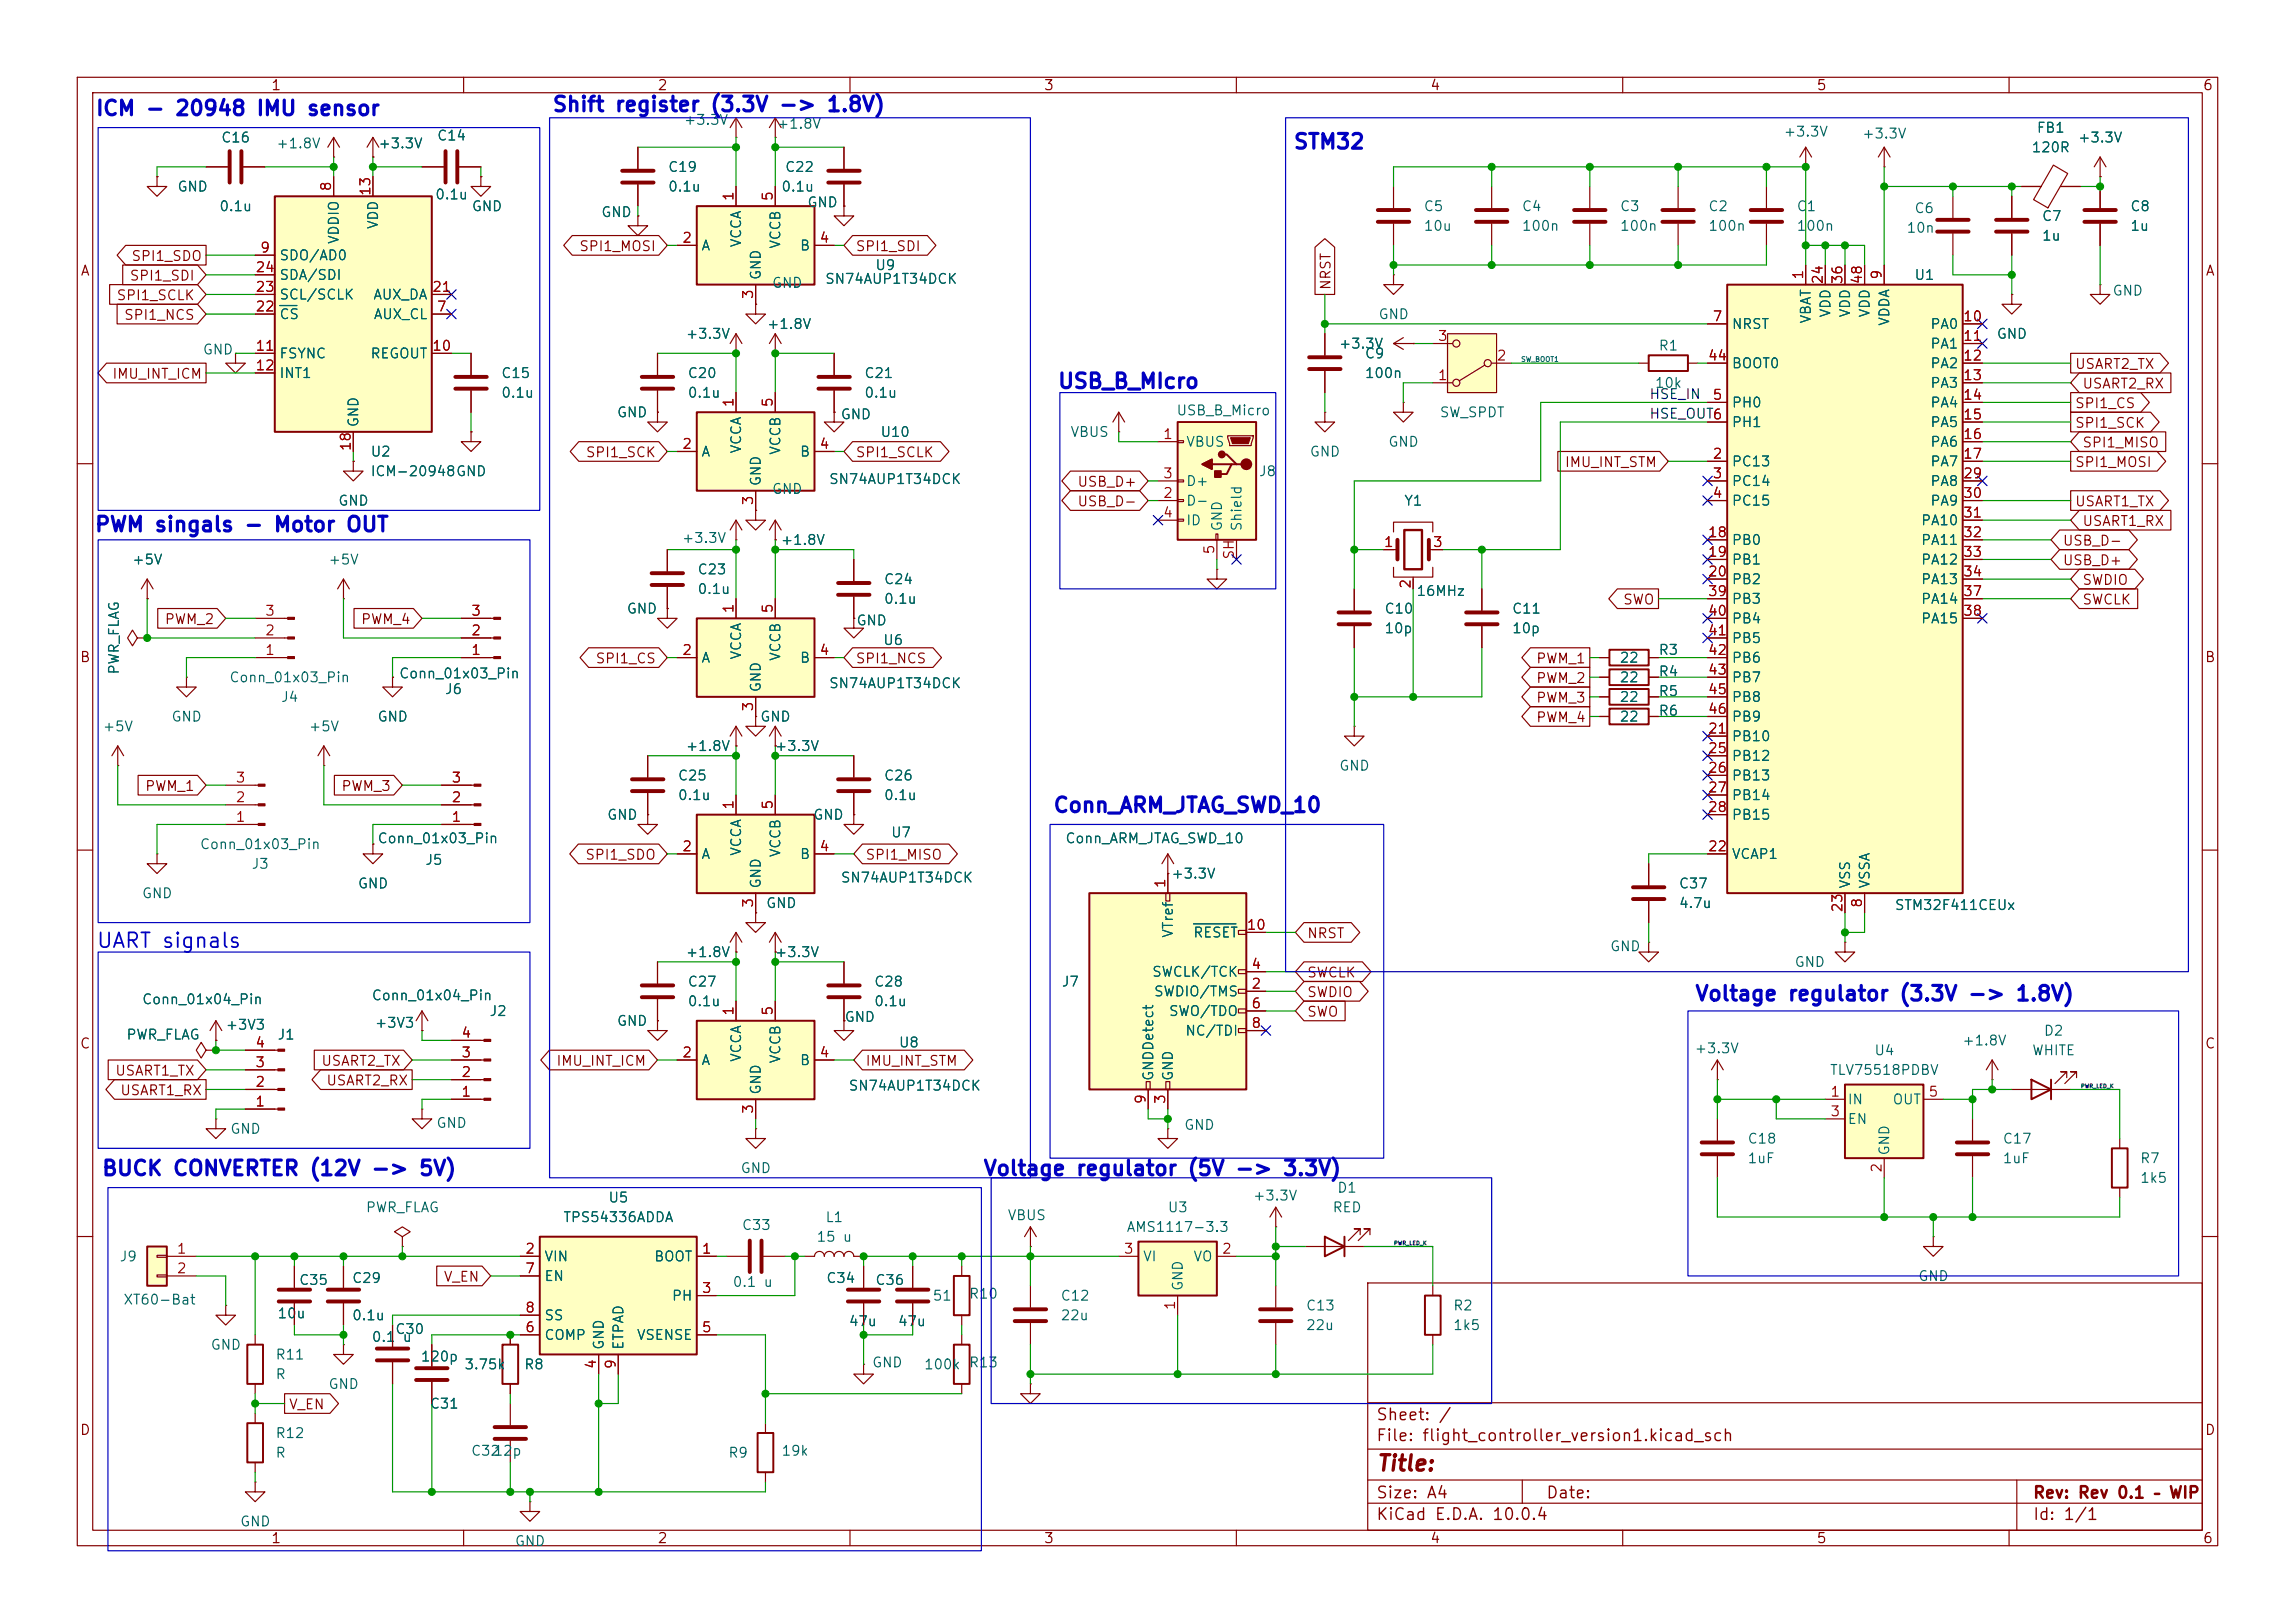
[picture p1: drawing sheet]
<svg xmlns="http://www.w3.org/2000/svg" width="297mm" height="210mm" viewBox="0 0 297 210" stroke-linecap="round" stroke-linejoin="round" font-family="sans-serif">
<defs><g id="words">
<text font-size="2" fill="#840000" x="178" y="190.8">Title:</text>
<g font-size="1.9" fill="#0000c2">
<text x="12.3" y="15.4">ICM - 20948 IMU sensor</text>
<text x="71.4" y="14.9">Shift register (3.3V -&gt; 1.8V)</text>
<text x="167.3" y="19.7">STM32</text>
<text x="136.8" y="50.7">USB_B_MIcro</text>
<text x="12.2" y="69.3">PWM singals - Motor OUT</text>
<text x="136.2" y="105.6">Conn_ARM_JTAG_SWD_10</text>
<text x="12.4" y="123.1">UART signals</text>
<text x="219.3" y="130">Voltage regulator (3.3V -&gt; 1.8V)</text>
<text x="13.1" y="152.6">BUCK CONVERTER (12V -&gt; 5V)</text>
<text x="127.2" y="152.6">Voltage regulator (5V -&gt; 3.3V)</text>
</g>
<g font-size="1.5" fill="#840000">
<text x="178" y="184.2">Sheet: /</text>
<text x="178" y="186.9">File: flight_controller_version1.kicad_sch</text>
<text x="178" y="197.1">KiCad E.D.A. 10.0.4</text>
<text x="178" y="194.3">Size: A4</text>
<text x="200" y="194.3">Date:</text>
<text x="263" y="194.3">Rev: Rev 0.1 – WIP</text>
<text x="263" y="197.1">Id: 1/1</text>
</g>
<g font-size="1.3" fill="#840000">
<text x="35" y="12">1</text>
<text x="85" y="12">2</text>
<text x="135" y="12">3</text>
<text x="185" y="12">4</text>
<text x="235" y="12">5</text>
<text x="285" y="12">6</text>
<text x="10.3" y="36">A</text>
<text x="16.9" y="34.1">SPI1_SDO</text>
<text x="74.9" y="32.8">SPI1_MOSI</text>
<text x="110.6" y="32.8">SPI1_SDI</text>
<text x="285.3" y="36">A</text>
<text x="15" y="39.2">SPI1_SCLK</text>
<text x="16" y="41.7">SPI1_NCS</text>
<text x="16.7" y="36.6">SPI1_SDI</text>
<text x="172.5" y="37.6" transform="rotate(-90 172.5 37.6)">NRST</text>
<text x="14.4" y="49.3">IMU_INT_ICM</text>
<text x="268.4" y="53.1">SPI1_CS</text>
<text x="268.4" y="48.1">USART2_TX</text>
<text x="269.4" y="50.6">USART2_RX</text>
<text x="75.7" y="59.5">SPI1_SCK</text>
<text x="110.6" y="59.5">SPI1_SCLK</text>
<text x="268.4" y="55.7">SPI1_SCK</text>
<text x="269.4" y="58.2">SPI1_MISO</text>
<text x="139.3" y="65.8">USB_D-</text>
<text x="139.3" y="63.3">USB_D+</text>
<text x="202.4" y="60.8">IMU_INT_STM</text>
<text x="268.4" y="60.8">SPI1_MOSI</text>
<text x="268.4" y="65.8">USART1_TX</text>
<text x="266.9" y="70.9">USB_D-</text>
<text x="269.4" y="68.4">USART1_RX</text>
<text x="266.9" y="73.5">USB_D+</text>
<text x="269.4" y="76">SWDIO</text>
<text x="21.2" y="81.1">PWM_2</text>
<text x="46.6" y="81.1">PWM_4</text>
<text x="210" y="78.5">SWO</text>
<text x="269.4" y="78.5">SWCLK</text>
<text x="10.3" y="86">B</text>
<text x="77" y="86.2">SPI1_CS</text>
<text x="110.6" y="86.2">SPI1_NCS</text>
<text x="198.7" y="88.7">PWM_2</text>
<text x="198.7" y="86.2">PWM_1</text>
<text x="285.3" y="86">B</text>
<text x="198.7" y="91.2">PWM_3</text>
<text x="198.7" y="93.8">PWM_4</text>
<text x="18.7" y="102.7">PWM_1</text>
<text x="44.1" y="102.7">PWM_3</text>
<text x="75.7" y="111.6">SPI1_SDO</text>
<text x="111.9" y="111.6">SPI1_MISO</text>
<text x="169.1" y="121.7">NRST</text>
<text x="169.1" y="129.3">SWDIO</text>
<text x="169.1" y="126.8">SWCLK</text>
<text x="169.1" y="131.9">SWO</text>
<text x="10.3" y="136">C</text>
<text x="285.3" y="136">C</text>
<text x="14.8" y="139.5">USART1_TX</text>
<text x="15.5" y="142">USART1_RX</text>
<text x="41.5" y="138.2">USART2_TX</text>
<text x="42.1" y="140.8">USART2_RX</text>
<text x="71.9" y="138.2">IMU_INT_ICM</text>
<text x="111.9" y="138.2">IMU_INT_STM</text>
<text x="57.3" y="166.2">V_EN</text>
<text x="10.3" y="186">D</text>
<text x="37.3" y="182.7">V_EN</text>
<text x="285.3" y="186">D</text>
<text x="35" y="200">1</text>
<text x="85" y="200">2</text>
<text x="135" y="200">3</text>
<text x="185" y="200">4</text>
<text x="235" y="200">5</text>
<text x="285" y="200">6</text>
</g>
<g font-size="1.3" fill="#006464">
<text x="88.4" y="16.5">+3.3V</text>
<text x="100.4" y="17">+1.8V</text>
<text x="230.7" y="18">+3.3V</text>
<text x="263.5" y="17.5">FB1</text>
<text x="28.5" y="18.8">C16</text>
<text x="35.7" y="19.5">+1.8V</text>
<text x="48.9" y="19.5">+3.3V</text>
<text x="56.5" y="18.5">C14</text>
<text x="86.4" y="22.6">C19</text>
<text x="101.5" y="22.6">C22</text>
<text x="240.9" y="18.2">+3.3V</text>
<text x="262.8" y="20">120R</text>
<text x="268.8" y="18.8">+3.3V</text>
<text x="22.9" y="25.1">GND</text>
<text x="28.3" y="27.6">0.1u</text>
<text x="49.2" y="29.7" transform="rotate(-90 49.2 29.7)">VDD</text>
<text x="56.2" y="26.1">0.1u</text>
<text x="61" y="27.6">GND</text>
<text x="77.7" y="28.4">GND</text>
<text x="86.4" y="25.1">0.1u</text>
<text x="101" y="25.1">0.1u</text>
<text x="104.4" y="27.1">GND</text>
<text x="184.2" y="27.6">C5</text>
<text x="196.9" y="27.6">C4</text>
<text x="209.6" y="27.6">C3</text>
<text x="221" y="27.6">C2</text>
<text x="232.4" y="27.6">C1</text>
<text x="247.7" y="27.9">C6</text>
<text x="264.2" y="28.9">C7</text>
<text x="275.6" y="27.6">C8</text>
<text x="36.1" y="34">SDO/AD0</text>
<text x="44.2" y="31.7" transform="rotate(-90 44.2 31.7)">VDDIO</text>
<text x="90.7" y="32.7">A</text>
<text x="96.2" y="32.1" transform="rotate(-90 96.2 32.1)">VCCA</text>
<text x="101.3" y="32.3" transform="rotate(-90 101.3 32.3)">VCCB</text>
<text x="103.4" y="32.7">B</text>
<text x="113.2" y="35.3">U9</text>
<text x="184.2" y="30.2">10u</text>
<text x="196.9" y="30.2">100n</text>
<text x="209.6" y="30.2">100n</text>
<text x="221" y="30.2">100n</text>
<text x="232.4" y="30.2">100n</text>
<text x="246.6" y="30.4">10n</text>
<text x="264.2" y="31.5">1u</text>
<text x="275.6" y="30.2">1u</text>
<text x="36.1" y="41.6">CS</text>
<text x="36.1" y="39.1">SCL/SCLK</text>
<text x="36.1" y="36.5">SDA/SDI</text>
<text x="48.2" y="39.1">AUX_DA</text>
<text x="48.3" y="41.6">AUX_CL</text>
<text x="98.8" y="36.3" transform="rotate(-90 98.8 36.3)">GND</text>
<text x="99.8" y="37.5">GND</text>
<text x="106.7" y="37">SN74AUP1T34DCK</text>
<text x="178.3" y="41.6">GND</text>
<text x="234.7" y="42" transform="rotate(-90 234.7 42)">VBAT</text>
<text x="237.2" y="41.2" transform="rotate(-90 237.2 41.2)">VDD</text>
<text x="239.7" y="41.2" transform="rotate(-90 239.7 41.2)">VDD</text>
<text x="242.3" y="41.2" transform="rotate(-90 242.3 41.2)">VDD</text>
<text x="247.7" y="36.5">U1</text>
<text x="273.3" y="38.6">GND</text>
<text x="26.2" y="46.2">GND</text>
<text x="36.1" y="46.7">FSYNC</text>
<text x="47.9" y="46.7">REGOUT</text>
<text x="88.7" y="44.2">+3.3V</text>
<text x="99.2" y="42.9">+1.8V</text>
<text x="173.2" y="45.4">+3.3V</text>
<text x="176.5" y="46.7">C9</text>
<text x="214.6" y="45.7">R1</text>
<text x="224" y="42.9">NRST</text>
<text x="224" y="48">BOOT0</text>
<text x="244.8" y="42.3" transform="rotate(-90 244.8 42.3)">VDDA</text>
<text x="249.7" y="42.9">PA0</text>
<text x="249.7" y="45.4">PA1</text>
<text x="249.7" y="48">PA2</text>
<text x="258.3" y="44.2">GND</text>
<text x="36.1" y="49.2">INT1</text>
<text x="64.8" y="49.2">C15</text>
<text x="64.8" y="51.8">0.1u</text>
<text x="88.9" y="49.2">C20</text>
<text x="88.9" y="51.8">0.1u</text>
<text x="111.8" y="49.2">C21</text>
<text x="111.8" y="51.8">0.1u</text>
<text x="176.5" y="49.2">100n</text>
<text x="214.1" y="50.5">10k</text>
<text x="224" y="53">PH0</text>
<text x="249.7" y="50.5">PA3</text>
<text x="249.7" y="53">PA4</text>
<text x="46.7" y="55.4" transform="rotate(-90 46.7 55.4)">GND</text>
<text x="47.9" y="59.4">U2</text>
<text x="79.8" y="54.3">GND</text>
<text x="90.7" y="59.4">A</text>
<text x="96.2" y="58.8" transform="rotate(-90 96.2 58.8)">VCCA</text>
<text x="101.3" y="58.9" transform="rotate(-90 101.3 58.9)">VCCB</text>
<text x="103.4" y="59.4">B</text>
<text x="108.7" y="54.6">GND</text>
<text x="113.8" y="56.9">U10</text>
<text x="138.4" y="56.9">VBUS</text>
<text x="152.2" y="54.1">USB_B_Micro</text>
<text x="153.4" y="58.1">VBUS</text>
<text x="169.4" y="59.4">GND</text>
<text x="179.6" y="58.1">GND</text>
<text x="186.2" y="54.3">SW_SPDT</text>
<text x="224" y="55.6">PH1</text>
<text x="249.7" y="55.6">PA5</text>
<text x="249.7" y="58.1">PA6</text>
<text x="43.7" y="65.7">GND</text>
<text x="47.9" y="61.9">ICM-20948GND</text>
<text x="98.8" y="63" transform="rotate(-90 98.8 63)">GND</text>
<text x="99.8" y="64.2">GND</text>
<text x="107.2" y="62.9">SN74AUP1T34DCK</text>
<text x="153.4" y="65.7">D-</text>
<text x="153.4" y="63.2">D+</text>
<text x="162.8" y="61.9">J8</text>
<text x="181.6" y="65.7">Y1</text>
<text x="224" y="60.7">PC13</text>
<text x="224" y="63.2">PC14</text>
<text x="224" y="65.7">PC15</text>
<text x="249.7" y="60.7">PA7</text>
<text x="249.7" y="63.2">PA8</text>
<text x="249.7" y="65.7">PA9</text>
<text x="88.1" y="70.6">+3.3V</text>
<text x="100.9" y="70.8">+1.8V</text>
<text x="153.4" y="68.3">ID</text>
<text x="158.5" y="68.8" transform="rotate(-90 158.5 68.8)">GND</text>
<text x="161" y="68.8" transform="rotate(-90 161 68.8)">Shield</text>
<text x="224" y="70.8">PB0</text>
<text x="248.5" y="68.3">PA10</text>
<text x="248.5" y="70.8">PA11</text>
<text x="17" y="73.4">+5V</text>
<text x="42.4" y="73.4">+5V</text>
<text x="90.2" y="74.6">C23</text>
<text x="90.2" y="77.2">0.1u</text>
<text x="114.3" y="75.9">C24</text>
<text x="183.2" y="77.4">16MHz</text>
<text x="224" y="73.4">PB1</text>
<text x="224" y="75.9">PB2</text>
<text x="248.5" y="73.4">PA12</text>
<text x="248.5" y="75.9">PA13</text>
<text x="81" y="79.7">GND</text>
<text x="110.7" y="81.2">GND</text>
<text x="114.2" y="83.8">U6</text>
<text x="114.3" y="78.4">0.1u</text>
<text x="179.1" y="79.7">C10</text>
<text x="179.1" y="82.3">10p</text>
<text x="195.6" y="79.7">C11</text>
<text x="195.6" y="82.3">10p</text>
<text x="224" y="78.4">PB3</text>
<text x="224" y="81">PB4</text>
<text x="224" y="83.5">PB5</text>
<text x="248.5" y="78.4">PA14</text>
<text x="248.5" y="81">PA15</text>
<text x="15.7" y="87.4" transform="rotate(-90 15.7 87.4)">PWR_FLAG</text>
<text x="29.6" y="88.6">Conn_01x03_Pin</text>
<text x="51.6" y="88.1">Conn_01x03_Pin</text>
<text x="90.7" y="86.1">A</text>
<text x="96.2" y="85.4" transform="rotate(-90 96.2 85.4)">VCCA</text>
<text x="98.8" y="89.7" transform="rotate(-90 98.8 89.7)">GND</text>
<text x="101.3" y="85.6" transform="rotate(-90 101.3 85.6)">VCCB</text>
<text x="103.4" y="86.1">B</text>
<text x="107.2" y="89.4">SN74AUP1T34DCK</text>
<text x="209.5" y="88.6">22</text>
<text x="209.5" y="86.1">22</text>
<text x="214.6" y="87.8">R4</text>
<text x="214.6" y="85">R3</text>
<text x="224" y="86.1">PB6</text>
<text x="224" y="88.6">PB7</text>
<text x="13.2" y="95">+5V</text>
<text x="22.1" y="93.7">GND</text>
<text x="36.3" y="91.1">J4</text>
<text x="39.9" y="95">+5V</text>
<text x="48.8" y="93.7">GND</text>
<text x="57.5" y="90.1">J6</text>
<text x="98.3" y="93.7">GND</text>
<text x="209.5" y="93.7">22</text>
<text x="209.5" y="91.1">22</text>
<text x="214.6" y="92.9">R6</text>
<text x="214.6" y="90.4">R5</text>
<text x="224" y="91.1">PB8</text>
<text x="224" y="93.7">PB9</text>
<text x="87.6" y="101.3">C25</text>
<text x="88.7" y="97.5">+1.8V</text>
<text x="100.2" y="97.5">+3.3V</text>
<text x="114.3" y="101.3">C26</text>
<text x="173.2" y="100">GND</text>
<text x="224" y="96.2">PB10</text>
<text x="224" y="98.8">PB12</text>
<text x="224" y="101.3">PB13</text>
<text x="78.5" y="106.4">GND</text>
<text x="87.6" y="103.8">0.1u</text>
<text x="105.2" y="106.4">GND</text>
<text x="114.3" y="103.8">0.1u</text>
<text x="224" y="103.8">PB14</text>
<text x="224" y="106.4">PB15</text>
<text x="25.8" y="110.2">Conn_01x03_Pin</text>
<text x="32.5" y="112.7">J3</text>
<text x="48.8" y="109.4">Conn_01x03_Pin</text>
<text x="54.9" y="112.2">J5</text>
<text x="90.7" y="111.5">A</text>
<text x="96.2" y="110.8" transform="rotate(-90 96.2 110.8)">VCCA</text>
<text x="101.3" y="111" transform="rotate(-90 101.3 111)">VCCB</text>
<text x="103.4" y="111.5">B</text>
<text x="115.2" y="108.7">U7</text>
<text x="137.8" y="109.4">Conn_ARM_JTAG_SWD_10</text>
<text x="224" y="111.5">VCAP1</text>
<text x="18.3" y="116.5">GND</text>
<text x="46.2" y="115.3">GND</text>
<text x="98.8" y="115.1" transform="rotate(-90 98.8 115.1)">GND</text>
<text x="99.1" y="117.8">GND</text>
<text x="108.7" y="114.5">SN74AUP1T34DCK</text>
<text x="151.5" y="114">+3.3V</text>
<text x="217.2" y="115.3">C37</text>
<text x="217.2" y="117.8">4.7u</text>
<text x="239.7" y="115.1" transform="rotate(-90 239.7 115.1)">VSS</text>
<text x="242.3" y="115.1" transform="rotate(-90 242.3 115.1)">VSSA</text>
<text x="245.1" y="118.1">STM32F411CEUx</text>
<text x="88.7" y="124.2">+1.8V</text>
<text x="100.2" y="124.2">+3.3V</text>
<text x="152.1" y="121.4" transform="rotate(-90 152.1 121.4)">VTref</text>
<text x="154.3" y="121.6">RESET</text>
<text x="208.3" y="123.4">GND</text>
<text x="232.2" y="125.4">GND</text>
<text x="18.3" y="130.3">Conn_01x04_Pin</text>
<text x="48" y="129.7">Conn_01x04_Pin</text>
<text x="63.3" y="131.8">J2</text>
<text x="88.9" y="128">C27</text>
<text x="88.9" y="130.5">0.1u</text>
<text x="113" y="128">C28</text>
<text x="113" y="130.5">0.1u</text>
<text x="137.3" y="128">J7</text>
<text x="149" y="126.7">SWCLK/TCK</text>
<text x="149.2" y="129.2">SWDIO/TMS</text>
<text x="151.2" y="131.8">SWO/TDO</text>
<text x="16.3" y="134.8">PWR_FLAG</text>
<text x="29.1" y="133.6">+3V3</text>
<text x="35.8" y="134.8">J1</text>
<text x="48.4" y="133.3">+3V3</text>
<text x="79.8" y="133.1">GND</text>
<text x="96.2" y="137.5" transform="rotate(-90 96.2 137.5)">VCCA</text>
<text x="101.3" y="137.7" transform="rotate(-90 101.3 137.7)">VCCB</text>
<text x="109.2" y="132.5">GND</text>
<text x="116.2" y="135.8">U8</text>
<text x="153.3" y="134.3">NC/TDI</text>
<text x="219.2" y="136.6">+3.3V</text>
<text x="242.5" y="136.9">U4</text>
<text x="253.8" y="135.6">+1.8V</text>
<text x="262.9" y="136.9">WHITE</text>
<text x="264.4" y="134.3">D2</text>
<text x="90.7" y="138.1">A</text>
<text x="98.8" y="141.7" transform="rotate(-90 98.8 141.7)">GND</text>
<text x="103.4" y="138.1">B</text>
<text x="109.7" y="141.4">SN74AUP1T34DCK</text>
<text x="149.6" y="140" transform="rotate(-90 149.6 140)">GNDDetect</text>
<text x="152.1" y="140" transform="rotate(-90 152.1 140)">GND</text>
<text x="236.7" y="139.4">TLV75518PDBV</text>
<text x="239" y="143.2">IN</text>
<text x="244.8" y="143.2">OUT</text>
<text x="29.7" y="147">GND</text>
<text x="56.4" y="146.3">GND</text>
<text x="153.2" y="146.5">GND</text>
<text x="226.1" y="148.3">C18</text>
<text x="239" y="145.8">EN</text>
<text x="244.8" y="149.6" transform="rotate(-90 244.8 149.6)">GND</text>
<text x="259.1" y="148.3">C17</text>
<text x="78.6" y="155.9">U5</text>
<text x="95.8" y="152.1">GND</text>
<text x="162.1" y="155.7">+3.3V</text>
<text x="173" y="154.6">D1</text>
<text x="226.1" y="150.8">1uF</text>
<text x="259.1" y="150.8">1uF</text>
<text x="276.9" y="150.8">R7</text>
<text x="276.9" y="153.4">1k5</text>
<text x="47.3" y="157.2">PWR_FLAG</text>
<text x="72.8" y="158.5">TPS54336ADDA</text>
<text x="95.9" y="159.5">C33</text>
<text x="105.6" y="161">15 u</text>
<text x="106.7" y="158.5">L1</text>
<text x="130.3" y="158.2">VBUS</text>
<text x="145.7" y="159.7">AMS1117-3.3</text>
<text x="151" y="157.2">U3</text>
<text x="172.4" y="157.2">RED</text>
<text x="15.4" y="163.5">J9</text>
<text x="38.6" y="166.6">C35</text>
<text x="45.5" y="166.3">C29</text>
<text x="70.4" y="163.5">VIN</text>
<text x="70.4" y="166.1">EN</text>
<text x="84.6" y="163.5">BOOT</text>
<text x="94.7" y="166.8">0.1 u</text>
<text x="106.8" y="166.3">C34</text>
<text x="113.2" y="166.6">C36</text>
<text x="147.8" y="163.5">VI</text>
<text x="153.4" y="167.1" transform="rotate(-90 153.4 167.1)">GND</text>
<text x="154.3" y="163.5">VO</text>
<text x="248.2" y="166.1">GND</text>
<text x="15.9" y="169.1">XT60-Bat</text>
<text x="35.8" y="170.9">10u</text>
<text x="45.5" y="171.2">0.1u</text>
<text x="48" y="173.9">0.1 u</text>
<text x="51.1" y="172.9">C30</text>
<text x="70.4" y="173.7">COMP</text>
<text x="70.4" y="171.2">SS</text>
<text x="82.3" y="173.7">VSENSE</text>
<text x="86.9" y="168.6">PH</text>
<text x="109.8" y="171.9">47u</text>
<text x="116.1" y="171.9">47u</text>
<text x="120.6" y="168.6">51</text>
<text x="125.3" y="168.4">R10</text>
<text x="137.2" y="168.6">C12</text>
<text x="137.2" y="171.2">22u</text>
<text x="168.9" y="169.9">C13</text>
<text x="168.9" y="172.4">22u</text>
<text x="188" y="169.9">R2</text>
<text x="188" y="172.4">1k5</text>
<text x="27.2" y="175">GND</text>
<text x="35.6" y="176.2">R11</text>
<text x="35.6" y="178.8">R</text>
<text x="54.4" y="176.5">120p</text>
<text x="60" y="177.5">3.75k</text>
<text x="67.7" y="177.5">R8</text>
<text x="78.4" y="174.8" transform="rotate(-90 78.4 174.8)">GND</text>
<text x="81" y="174.8" transform="rotate(-90 81 174.8)">ETPAD</text>
<text x="112.8" y="177.2">GND</text>
<text x="119.5" y="177.5">100k</text>
<text x="125.3" y="177.2">R13</text>
<text x="42.4" y="180">GND</text>
<text x="55.5" y="182.6">C31</text>
<text x="35.6" y="186.4">R12</text>
<text x="35.6" y="188.9">R</text>
<text x="60.9" y="188.7">C32</text>
<text x="63.8" y="188.7">12p</text>
<text x="94.2" y="188.9">R9</text>
<text x="101" y="188.7">19k</text>
<text x="31" y="197.8">GND</text>
<text x="66.5" y="200.4">GND</text>
</g>
<g font-size="1.3" fill="#a90000">
<text x="43.2" y="24.8" transform="rotate(-90 43.2 24.8)">8</text>
<text x="48.2" y="25.4" transform="rotate(-90 48.2 25.4)">13</text>
<text x="95.2" y="26.1" transform="rotate(-90 95.2 26.1)">1</text>
<text x="100.3" y="26.1" transform="rotate(-90 100.3 26.1)">5</text>
<text x="33" y="35.5">24</text>
<text x="33.6" y="33">9</text>
<text x="88.2" y="31.7">2</text>
<text x="106" y="31.7">4</text>
<text x="33" y="40.6">22</text>
<text x="33" y="38.1">23</text>
<text x="55.8" y="38.1">21</text>
<text x="56.4" y="40.6">7</text>
<text x="97.8" y="38.8" transform="rotate(-90 97.8 38.8)">3</text>
<text x="221.5" y="41.9">7</text>
<text x="233.7" y="36.3" transform="rotate(-90 233.7 36.3)">1</text>
<text x="236.2" y="36.9" transform="rotate(-90 236.2 36.9)">24</text>
<text x="238.7" y="36.9" transform="rotate(-90 238.7 36.9)">36</text>
<text x="241.3" y="36.9" transform="rotate(-90 241.3 36.9)">48</text>
<text x="243.8" y="36.3" transform="rotate(-90 243.8 36.3)">9</text>
<text x="254" y="41.9">10</text>
<text x="33" y="45.7">11</text>
<text x="55.8" y="45.7">10</text>
<text x="186" y="44.4">3</text>
<text x="193.6" y="47">2</text>
<text x="220.9" y="47">44</text>
<text x="254" y="44.4">11</text>
<text x="254" y="47">12</text>
<text x="33" y="48.2">12</text>
<text x="95.2" y="52.8" transform="rotate(-90 95.2 52.8)">1</text>
<text x="100.3" y="52.8" transform="rotate(-90 100.3 52.8)">5</text>
<text x="186" y="49.5">1</text>
<text x="221.5" y="52">5</text>
<text x="254" y="49.5">13</text>
<text x="254" y="52">14</text>
<text x="45.7" y="58.5" transform="rotate(-90 45.7 58.5)">18</text>
<text x="88.2" y="58.4">2</text>
<text x="106" y="58.4">4</text>
<text x="150.4" y="57.1">1</text>
<text x="221.5" y="59.7">2</text>
<text x="221.5" y="54.6">6</text>
<text x="254" y="54.6">15</text>
<text x="254" y="57.1">16</text>
<text x="254" y="59.7">17</text>
<text x="97.8" y="65.5" transform="rotate(-90 97.8 65.5)">3</text>
<text x="150.4" y="64.7">2</text>
<text x="150.4" y="62.2">3</text>
<text x="221.5" y="62.2">3</text>
<text x="221.5" y="64.7">4</text>
<text x="254" y="62.2">29</text>
<text x="254" y="64.7">30</text>
<text x="150.4" y="67.3">4</text>
<text x="157.5" y="71.8" transform="rotate(-90 157.5 71.8)">5</text>
<text x="179" y="71.1">1</text>
<text x="185.3" y="71.1">3</text>
<text x="220.9" y="69.8">18</text>
<text x="254" y="67.3">31</text>
<text x="254" y="69.8">32</text>
<text x="160" y="72.5" transform="rotate(-90 160 72.5)">SH</text>
<text x="182.9" y="76.3" transform="rotate(-90 182.9 76.3)">2</text>
<text x="220.9" y="72.4">19</text>
<text x="220.9" y="74.9">20</text>
<text x="220.9" y="77.4">39</text>
<text x="254" y="72.4">33</text>
<text x="254" y="74.9">34</text>
<text x="254" y="77.4">37</text>
<text x="34.2" y="82.5">2</text>
<text x="34.2" y="80">3</text>
<text x="60.9" y="82.5">2</text>
<text x="60.9" y="80">3</text>
<text x="95.2" y="79.4" transform="rotate(-90 95.2 79.4)">1</text>
<text x="100.3" y="79.4" transform="rotate(-90 100.3 79.4)">5</text>
<text x="220.9" y="80">40</text>
<text x="220.9" y="82.5">41</text>
<text x="254" y="80">38</text>
<text x="34.2" y="85.1">1</text>
<text x="60.9" y="85.1">1</text>
<text x="88.2" y="85.1">2</text>
<text x="106" y="85.1">4</text>
<text x="220.9" y="85.1">42</text>
<text x="220.9" y="87.6">43</text>
<text x="97.8" y="92.1" transform="rotate(-90 97.8 92.1)">3</text>
<text x="220.9" y="95.2">21</text>
<text x="220.9" y="90.1">45</text>
<text x="220.9" y="92.7">46</text>
<text x="30.4" y="101.6">3</text>
<text x="58.3" y="101.6">3</text>
<text x="220.9" y="97.8">25</text>
<text x="220.9" y="100.3">26</text>
<text x="30.4" y="106.7">1</text>
<text x="30.4" y="104.1">2</text>
<text x="58.3" y="106.7">1</text>
<text x="58.3" y="104.1">2</text>
<text x="95.2" y="104.8" transform="rotate(-90 95.2 104.8)">1</text>
<text x="100.3" y="104.8" transform="rotate(-90 100.3 104.8)">5</text>
<text x="220.9" y="102.8">27</text>
<text x="220.9" y="105.4">28</text>
<text x="88.2" y="110.5">2</text>
<text x="106" y="110.5">4</text>
<text x="220.9" y="110.5">22</text>
<text x="97.8" y="117.5" transform="rotate(-90 97.8 117.5)">3</text>
<text x="151.1" y="115" transform="rotate(-90 151.1 115)">1</text>
<text x="238.7" y="118.2" transform="rotate(-90 238.7 118.2)">23</text>
<text x="241.3" y="117.5" transform="rotate(-90 241.3 117.5)">8</text>
<text x="161.2" y="120.6">10</text>
<text x="161.9" y="125.7">4</text>
<text x="95.2" y="131.5" transform="rotate(-90 95.2 131.5)">1</text>
<text x="100.3" y="131.5" transform="rotate(-90 100.3 131.5)">5</text>
<text x="161.9" y="128.2">2</text>
<text x="161.9" y="130.8">6</text>
<text x="32.9" y="135.9">4</text>
<text x="59.6" y="137.1">3</text>
<text x="59.6" y="134.6">4</text>
<text x="88.2" y="137.1">2</text>
<text x="106" y="137.1">4</text>
<text x="161.9" y="133.3">8</text>
<text x="32.9" y="143.5">1</text>
<text x="32.9" y="140.9">2</text>
<text x="32.9" y="138.4">3</text>
<text x="59.6" y="142.2">1</text>
<text x="59.6" y="139.7">2</text>
<text x="148.6" y="142.9" transform="rotate(-90 148.6 142.9)">9</text>
<text x="151.1" y="142.9" transform="rotate(-90 151.1 142.9)">3</text>
<text x="236.8" y="142.2">1</text>
<text x="249.5" y="142.2">5</text>
<text x="97.8" y="144.2" transform="rotate(-90 97.8 144.2)">3</text>
<text x="236.8" y="144.8">3</text>
<text x="243.8" y="151.8" transform="rotate(-90 243.8 151.8)">2</text>
<text x="22.8" y="162.5">1</text>
<text x="22.8" y="165.1">2</text>
<text x="67.9" y="162.5">2</text>
<text x="67.9" y="165.1">7</text>
<text x="90.7" y="162.5">1</text>
<text x="90.7" y="167.6">3</text>
<text x="145.3" y="162.5">3</text>
<text x="158" y="162.5">2</text>
<text x="67.9" y="172.7">6</text>
<text x="67.9" y="170.2">8</text>
<text x="90.7" y="172.7">5</text>
<text x="152.4" y="169.6" transform="rotate(-90 152.4 169.6)">1</text>
<text x="77.4" y="177.2" transform="rotate(-90 77.4 177.2)">4</text>
<text x="80" y="177.2" transform="rotate(-90 80 177.2)">9</text>
</g>
<g font-size="1.3" fill="#0f0f0f">
<text x="213.4" y="51.9">HSE_IN</text>
<text x="213.4" y="54.5">HSE_OUT6</text>
</g>
<text font-size=".6" fill="#006464" x="196.8" y="47">SW_BOOT1</text>
<g font-size=".5" fill="#0f0f0f">
<text x="269.2" y="140.9">PWR_LED_K</text>
<text x="180.3" y="161.2">PWR_LED_K</text>
</g>
</g></defs>
<g fill="none" stroke="#840000" stroke-width=".15">
<path d="M10 10h277v190h-277zM12 12h273v186h-273zM60 10v2M110 10v2M160 10v2M210 10v2M260 10v2M45.7 59.7v1.3h1.3l-1.3 1.2-1.3-1.2h1.3M45.7 59.7h.1M85.1 45.7v2.8M85.1 50.5v2.8M10 60h2"/>
<path d="M97.8 66v1.3h1.3l-1.3 1.3-1.3-1.3h1.3M97.8 66h.1M110.5 72.4v2.8M110.5 77.2v2.8M285 60h2M50.8 87.6v1.3h1.3l-1.3 1.3-1.3-1.3h1.3M50.8 87.6h.1M10 110h2M285 110h2M10 160h2M177 166h108v32h-108zM285 160h2"/>
<path d="M60 198v2M110 198v2M160 198v2M177 194.5h108M177 191.5h108M177 187.5h108M177 181.5h108M197 191.5v3M210 198v2M260 198v2M261 191.5v6.5"/>
</g>
<path d="M83.1 48.8h4M83.1 50.3h4M108.5 75.4h4M108.5 77h4" fill="none" stroke="#840000" stroke-width=".51"/>
<path d="M35.6 25.4h20.3v30.5h-20.3z" fill="#ffffc2"/>
<path d="M35.6 25.4h20.3v30.5h-20.3zM208.3 91.7h5.1v2h-5.1zM262.9 139.7l2.5 1.3-2.5 1.2zM265.4 139.7v2.5M184.4 167.6h2v5.1h-2z" fill="none" stroke="#840000" stroke-width=".25"/>
<g fill="none" stroke="#840000" stroke-width=".15">
<path d="M33 33h2.6M33 38.1h2.6M33 35.6h2.6M43.2 22.9v2.5M48.3 22.9v2.5M55.9 38.1h2.5M33 40.6h2.6M33 45.7h2.6M33 48.3h2.6M45.7 55.9v2.5M55.9 40.6h2.5M55.9 45.7h2.5"/>
<path d="M61 55.9v1.3h1.2l-1.2 1.2-1.3-1.2h1.3M61 55.9h.1M61 45.7v2.8M61 50.5v2.8M179.1 71.1h1.7M180.3 68.8v-1.2h5.1v1.2M180.3 73.4v1.3h5.1v-1.3M182.9 74.7v1.5M184.9 71.1h1.8M110.5 80v1.3h1.3l-1.3 1.3-1.3-1.3h1.3M110.5 80h.1M207 92.7h1.3"/>
<path d="M213.4 92.7h1.2M238.8 121.9v1.3h1.2l-1.2 1.3-1.3-1.3h1.3M238.8 121.9h.1M267.5 139.4v-.7h-.8h.8l-1.6 1.5M268.7 139.4v-.7h-.7h.7l-1.5 1.5M133.3 158.8l-.7 1.2M133.3 158.8l.8 1.2M133.3 158.8v2.5M260.3 141h7.7M133.3 179.1v1.2h1.3l-1.3 1.3-1.2-1.3h1.2M133.3 179.1h.1M133.3 161.3h.1"/>
<path d="M165.1 166.4v2.8M165.1 171.2v2.8M185.4 166.4v1.2M185.4 172.7v1.3"/>
</g>
<path d="M36.2 39.5h2.2" fill="none" stroke="#006464" stroke-width=".15"/>
<path d="M58.9 48.8h4.1M58.9 50.3h4.1M180.8 69.9v2.5M184.9 69.9v2.5M163.1 169.4h4M163.1 170.9h4" fill="none" stroke="#840000" stroke-width=".51"/>
<path d="M181.7 68.6h2.3v5.1h-2.3z" fill="none" stroke="#840000" stroke-width=".3"/>
<path d="M147.3 160.7h10.2v6.9h-10.2z" fill="#ffffc2"/>
<path d="M208.3 86.6h5.1v2h-5.1zM147.3 160.7h10.2v6.9h-10.2z" fill="none" stroke="#840000" stroke-width=".25"/>
<g fill="none" stroke="#840000" stroke-width=".15">
<path d="M54.6 21.6h2.8M59.4 21.6h2.8M62.2 22.9v1.2h1.3l-1.3 1.3-1.2-1.3h1.2M62.2 22.9h.1M180.3 35.6v1.2h1.3l-1.3 1.3-1.2-1.3h1.2M180.3 35.6h.1M228.6 24.1v2.8M228.6 29v2.8M30.5 45.7v1.3h1.2l-1.2 1.3-1.3-1.3h1.3M30.5 45.7h.1M171.4 43.2v2.8M171.4 48v2.8"/>
<path d="M207 87.6h1.3M213.4 87.6h1.2M20.3 110.5v1.3h1.3l-1.3 1.2-1.3-1.2h1.3M20.3 110.5h.1M151.1 146.1v1.2h1.3l-1.3 1.3-1.2-1.3h1.2M151.1 146.1h.1M222.2 144.8v2.8M222.2 149.6v2.8M38.1 163.8v2.8M38.1 168.7v2.8M44.4 174v1.3h1.3l-1.3 1.2-1.2-1.2h1.2M44.4 174h.1"/>
<path d="M44.4 163.8v2.8M44.4 168.7v2.8M144.8 162.6h2.5M152.4 167.6v2.6M157.5 162.6h2.5"/>
</g>
<path d="M57.7 19.6v4M59.2 19.6v4M226.6 27.2h4M226.6 28.7h4M169.4 46.2h4.1M169.4 47.8h4.1M220.2 147.8h4.1M220.2 149.4h4.1M36.1 166.9h4M36.1 168.4h4M42.4 166.9h4.1M42.4 168.4h4.1" fill="none" stroke="#840000" stroke-width=".51"/>
<path d="M238.8 140.3h10.1v9.6h-10.1z" fill="#ffffc2"/>
<path d="M213.4 46h5v2h-5zM238.8 140.3h10.1v9.6h-10.1zM273.3 148.6h2v5.1h-2zM32 174h2v5.1h-2zM123.4 165.1h2.1v5.1h-2.1zM123.4 174h2.1v5.1h-2.1z" fill="none" stroke="#840000" stroke-width=".25"/>
<g fill="none" stroke="#840000" stroke-width=".15">
<path d="M43.2 17.8l-.8 1.3M43.2 17.8l.7 1.3M43.2 17.8v2.5M48.3 17.8l-.8 1.3M48.3 17.8l.7 1.3M48.3 17.8v2.5M20.3 22.9v1.2h1.3l-1.3 1.3-1.3-1.3h1.3M20.3 22.9h.1M26.7 21.6h2.8M31.5 21.6h2.8M43.2 20.3h.1M48.3 20.3h.1"/>
<path d="M180.3 44.5l1.3 .7M180.3 44.5h2.6M181.6 43.7l-1.3 .8M182.9 44.5h.1M212.1 47h1.3M218.4 47h1.3M48.3 109.2v1.3h1.2l-1.2 1.3-1.3-1.3h1.3M48.3 109.2h.1M54.6 133.4h.1M54.6 130.8l-.8 1.3M54.6 130.8l.8 1.3M54.6 130.8v2.6"/>
<path d="M58.4 139.7h4.2M58.4 137.2h4.2M58.4 134.6h4.2M54.6 143.5v1.3h1.3l-1.3 1.3-1.3-1.3h1.3M54.6 143.5h.1M58.4 142.2h4.2M236.2 142.2h2.6M236.2 144.8h2.6M243.8 149.9v2.5M248.9 142.2h2.6M274.3 147.3v1.3M274.3 153.7v1.2"/>
<path d="M29.2 168.9v1.3h1.3l-1.3 1.3-1.3-1.3h1.3M29.2 168.9h.1M33 172.7v1.3M33 179.1v1.2M111.8 163.8v2.8M111.8 168.7v2.8M118.1 163.8v2.8M118.1 168.7v2.8M124.5 163.8v1.3M124.5 170.2v1.3M124.5 172.7v1.3M124.5 179.1v1.2"/>
</g>
<path d="M29.7 19.6v4M31.2 19.6v4M109.7 168.4h4.1M109.7 166.9h4.1M116.1 168.4h4M116.1 166.9h4" fill="none" stroke="#840000" stroke-width=".51"/>
<g fill="#840000" stroke="#840000" stroke-width=".15">
<path d="M62.6 142.1h.9v.3h-.9z"/>
<path d="M62.6 139.6h.9v.2h-.9z"/>
<path d="M62.6 137h.9v.3h-.9z"/>
<path d="M62.6 134.5h.9v.2h-.9z"/>
</g>
<path d="M19 161.3h2.6v5.1h-2.6z" fill="#ffffc2"/>
<path d="M19 161.3h2.6v5.1h-2.6z" fill="none" stroke="#840000" stroke-width=".25"/>
<g fill="none" stroke="#840000" stroke-width=".15">
<path d="M19 77.5h.1M19 74.9l-.7 1.3M19 74.9l.8 1.3M19 74.9v2.6M44.4 77.5h.1M44.4 74.9l-.7 1.3M44.4 74.9l.8 1.3M44.4 74.9v2.6M15.2 99.1h.1M15.2 96.5l-.7 1.3M15.2 96.5l.8 1.3M15.2 96.5v2.6"/>
<path d="M17.8 82.6l-.7-1.1-.6 1.1 .6 1 .7-1h1.2M19 82.6h.1M24.1 87.6v1.3h1.3l-1.3 1.3-1.2-1.3h1.2M24.1 87.6h.1M33 85.1h4.2M33 82.6h4.2M33 80h4.2M41.9 99.1h.1M41.9 96.5l-.8 1.3M41.9 96.5l.8 1.3M41.9 96.5v2.6M29.2 106.7h4.2"/>
<path d="M29.2 104.1h4.2M29.2 101.6h4.2M20.3 162.4h1.3v.3h-1.3zM20.3 165h1.3v.2h-1.3zM21.6 162.6h3.8M21.6 165.1h3.8M52.1 160l1-.6-1-.6-1 .6 1 .6v1.3M52.1 161.3h.1M55.9 174v2.8M55.9 178.8v2.8M33 191.8v1.2h1.3l-1.3 1.3-1.3-1.3h1.3M33 191.8h.1"/>
</g>
<g fill="#840000" stroke="#840000" stroke-width=".15">
<path d="M33.4 106.6h.9v.2h-.9z"/>
<path d="M33.4 104h.9v.3h-.9z"/>
<path d="M33.4 101.5h.9v.2h-.9z"/>
<path d="M37.2 85h.9v.2h-.9z"/>
<path d="M37.2 82.4h.9v.3h-.9z"/>
<path d="M37.2 79.9h.9v.2h-.9z"/>
</g>
<path d="M53.8 177h4.1M53.8 178.6h4.1" fill="none" stroke="#840000" stroke-width=".51"/>
<path d="M69.8 160h20.4v15.3h-20.4z" fill="#ffffc2"/>
<path d="M69.8 160h20.4v15.3h-20.4zM98 185.4h2.1v5.1h-2.1z" fill="none" stroke="#840000" stroke-width=".25"/>
<g fill="none" stroke="#840000" stroke-width=".15">
<path d="M59.7 85.1h4.2M59.7 82.6h4.2M59.7 80h4.2M57.1 106.7h4.3M57.1 104.1h4.3M57.1 101.6h4.3M27.9 134.6h.1M27.9 132.1l-.7 1.3M27.9 132.1l.8 1.3M27.9 132.1v2.5M31.7 138.4h4.3M31.7 135.9h4.3"/>
<path d="M27.9 144.8v1.3h1.3l-1.3 1.2-1.2-1.2h1.2M27.9 144.8h.1M31.7 143.5h4.3M31.7 141h4.3M255.3 144.8v2.8M255.3 149.6v2.8M67.3 162.6h2.5M67.3 172.7h2.5M67.3 165.1h2.5M67.3 170.2h2.5M77.5 175.3v2.5M80 175.3v2.5"/>
<path d="M90.2 162.6h2.5M90.2 167.6h2.5M90.2 172.7h2.5M94 162.6h2.8M98.8 162.6h2.8M104.1 162.6h1.3a.64 .64 0 0 1 .6-.7 .64 .64 0 0 1 .7 .7 .64 .64 0 0 1 .6-.7 .64 .64 0 0 1 .6 .7 .64 .64 0 0 1 .7-.7 .64 .64 0 0 1 .6 .7 .64 .64 0 0 1 .7-.7 .64 .64 0 0 1 .6 .7h1.3M68.6 194.3v1.3h1.2l-1.2 1.3-1.3-1.3h1.3M68.6 194.3h.1M99.1 184.2v1.2M99.1 190.5v1.3"/>
</g>
<g fill="#840000" stroke="#840000" stroke-width=".15">
<path d="M36 143.4h.8v.2h-.8z"/>
<path d="M36 140.8h.8v.3h-.8z"/>
<path d="M36 138.3h.8v.3h-.8z"/>
<path d="M36 135.8h.8v.2h-.8z"/>
<path d="M63.9 85h.9v.2h-.9z"/>
<path d="M63.9 82.4h.9v.3h-.9z"/>
<path d="M63.9 79.9h.9v.2h-.9z"/>
<path d="M61.4 106.6h.8v.2h-.8z"/>
<path d="M61.4 104h.8v.3h-.8z"/>
<path d="M61.4 101.5h.8v.2h-.8z"/>
</g>
<path d="M253.2 147.8h4.1M253.2 149.4h4.1M97 160.5v4.1M98.6 160.5v4.1" fill="none" stroke="#840000" stroke-width=".51"/>
<path d="M187.3 43.2h6.4v7.6h-6.4z" fill="#ffffc2"/>
<g fill="none" stroke="#840000" stroke-width=".15">
<path d="M82.5 19.1v2.7M95.2 17.8h.1M95.2 15.2l-.7 1.3M95.2 15.2l.8 1.3M95.2 15.2v2.6M100.3 17.8h.1M100.3 15.2l-.7 1.3M100.3 15.2l.8 1.3M100.3 15.2v2.6M109.2 19.1v2.7M233.7 19.1l-.8 1.2M233.7 19.1l.7 1.2"/>
<path d="M233.7 19.1v2.5M243.8 19.1l-.7 1.2M243.8 19.1l.8 1.2M243.8 19.1v2.5M82.5 27.9v1.3h1.3l-1.3 1.3-1.2-1.3h1.2M82.5 27.9h.1M82.5 23.9v2.8M97.8 39.4v1.2h1.3l-1.3 1.3-1.3-1.3h1.3M97.8 39.4h.1M109.2 26.7v1.2h1.3l-1.3 1.3-1.3-1.3h1.3M109.2 26.7h.1M109.2 23.9v2.8"/>
<path d="M180.3 24.1v2.8M180.3 29v2.8M193 24.1v2.8M193 29v2.8M205.7 24.1v2.8M205.7 29v2.8M233.7 21.6h.1M243.8 21.6h.1M252.7 25.4v2.8M252.7 30.2v2.8M260.3 38.1v1.3h1.3l-1.3 1.2-1.2-1.2h1.2M260.3 38.1h.1"/>
<path d="M260.3 25.4v2.8M260.3 30.2v2.8M261.6 24.1h2.6M265.7 21.4l1.9 1.1-2.6 4.4-1.8-1.1zM266.6 24.1h2.6M271.8 36.8v1.3h1.2l-1.2 1.3-1.3-1.3h1.3M271.8 36.8h.1M271.8 22.9h.1M271.8 20.3v2.6M271.8 24.1v2.8M271.8 29v2.8M271.8 20.3l-.8 1.3"/>
<path d="M271.8 20.3l.7 1.3M95.2 45.7h.1M95.2 43.2v2.5M95.2 43.2l-.7 1.3M95.2 43.2l.8 1.3M100.3 45.7h.1M100.3 43.2v2.5M100.3 43.2l-.7 1.3M100.3 43.2l.8 1.3M185.4 49.5h2.6M185.4 44.5h2.6M187.3 43.2h6.4v7.6h-6.4z"/>
<path d="M192.2 47.2l-3.4 2.1M193 47h2.6M191.8 76.2v2.8M191.8 81v2.8M207 90.2h1.3M213.4 90.2h1.2M151.1 113h.1M151.1 110.5l-.7 1.3M151.1 110.5l.8 1.3M151.1 110.5v2.5M26.7 135.9l-.7-1-.6 1 .6 1 .7-1h1.2M27.9 135.9h.1"/>
<path d="M165.1 158.8h.1M165.1 156.2l-.8 1.3M165.1 156.2l.8 1.3M165.1 156.2v2.6M176 159.8v-.8h-.7h.7l-1.5 1.5M177.3 159.8v-.8h-.8h.8l-1.5 1.5M111.8 176.5v1.3h1.2l-1.2 1.3-1.3-1.3h1.3M111.8 176.5h.1M168.9 161.3h7.6"/>
<circle cx="188.5" cy="49.5" r=".46"/>
<circle cx="188.5" cy="44.5" r=".46"/>
<circle cx="192.5" cy="47" r=".46"/>
</g>
<g fill="none" stroke="#840000" stroke-width=".51">
<path d="M80.5 22.1h4.1M80.5 23.6h4.1M107.2 22.1h4.1M107.2 23.6h4.1M178.3 27.2h4.1M178.3 28.7h4.1M191 27.2h4.1M191 28.7h4.1M203.7 27.2h4.1M203.7 28.7h4.1M250.7 28.4h4.1M250.7 30h4.1"/>
<path d="M258.3 28.4h4.1M258.3 30h4.1M269.7 27.2h4.1M269.7 28.7h4.1M189.7 79.2h4.1M189.7 80.8h4.1"/>
</g>
<path d="M208.3 89.2h5.1v2h-5.1zM171.4 160l2.6 1.3-2.6 1.3zM174 160v2.6" fill="none" stroke="#840000" stroke-width=".25"/>
<path d="M223.5 36.8h30.5v78.8h-30.5z" fill="#ffffc2"/>
<path d="M223.5 36.8h30.5v78.8h-30.5zM208.3 84.1h5.1v2h-5.1z" fill="none" stroke="#840000" stroke-width=".25"/>
<g fill="none" stroke="#840000" stroke-width=".15">
<path d="M233.7 34.3v2.5M236.2 34.3v2.5M238.8 34.3v2.5M241.3 34.3v2.5M243.8 34.3v2.5M221 59.7h2.5M221 52.1h2.5M221 54.6h2.5M221 41.9h2.5M221 47h2.5M254 59.7h2.5M254 52.1h2.5"/>
<path d="M254 54.6h2.5M254 41.9h2.5M254 44.5h2.5M254 47h2.5M254 49.5h2.5M254 57.2h2.5M86.4 71.1v2.8M86.4 75.9v2.8M95.2 69.9h.1M95.2 67.3l-.7 1.3M95.2 67.3l.8 1.3M95.2 67.3v2.6"/>
<path d="M100.3 69.9h.1M100.3 67.3l-.7 1.3M100.3 67.3l.8 1.3M100.3 67.3v2.6M221 62.2h2.5M221 64.8h2.5M221 69.9h2.5M221 72.4h2.5M221 74.9h2.5M221 77.5h2.5M254 62.2h2.5M254 64.8h2.5"/>
<path d="M254 69.9h2.5M254 72.4h2.5M254 74.9h2.5M254 67.3h2.5M254 77.5h2.5M95.2 96.5h.1M95.2 94v2.5M95.2 94l-.7 1.3M95.2 94l.8 1.3M97.8 92.7v1.3h1.3l-1.3 1.3-1.3-1.3h1.3M97.8 92.7h.1M100.3 96.5h.1"/>
<path d="M100.3 94v2.5M100.3 94l-.7 1.3M100.3 94l.8 1.3M207 85.1h1.3M213.4 85.1h1.2M221 95.3h2.5M221 97.8h2.5M221 80h2.5M221 82.6h2.5M221 85.1h2.5M221 87.6h2.5M221 90.2h2.5"/>
<path d="M221 92.7h2.5M254 80h2.5M97.8 118.1v1.3h1.3l-1.3 1.3-1.3-1.3h1.3M97.8 118.1h.1M221 110.5h2.5M221 100.3h2.5M221 102.9h2.5M221 105.4h2.5M238.8 115.6v2.5M241.3 115.6v2.5M95.2 123.2h.1M95.2 120.7v2.5"/>
<path d="M95.2 120.7l-.7 1.2M95.2 120.7l.8 1.2M100.3 123.2h.1M100.3 120.7v2.5M100.3 120.7l-.7 1.2M100.3 120.7l.8 1.2M97.8 146.1v1.2h1.3l-1.3 1.3-1.3-1.3h1.3M97.8 146.1h.1"/>
</g>
<path d="M84.3 74.2h4.1M84.3 75.7h4.1" fill="none" stroke="#840000" stroke-width=".51"/>
<path d="M90.2 105.4h15.2v10.2h-15.2z" fill="#ffffc2"/>
<path d="M90.2 105.4h15.2v10.2h-15.2z" fill="none" stroke="#840000" stroke-width=".25"/>
<path d="M87.6 110.5h2.6M95.2 102.9v2.5M97.8 115.6v2.5M100.3 102.9v2.5M105.4 110.5h2.5" fill="none" stroke="#840000" stroke-width=".15"/>
<path d="M90.2 132.1h15.2v10.1h-15.2z" fill="#ffffc2"/>
<path d="M90.2 132.1h15.2v10.1h-15.2z" fill="none" stroke="#840000" stroke-width=".25"/>
<g fill="none" stroke="#840000" stroke-width=".15">
<path d="M217.2 24.1v2.8M217.2 29v2.8M110.5 97.8v2.8M110.5 105.4v1.3h1.3l-1.3 1.3-1.3-1.3h1.3M110.5 105.4h.1M110.5 102.6v2.8M213.4 111.8v2.8M213.4 116.6v2.8M85.1 132.1v1.3h1.3l-1.3 1.2-1.3-1.2h1.3M85.1 132.1h.1M85.1 124.5v2.8M85.1 129.3v2.8"/>
<path d="M87.6 137.2h2.6M95.2 129.5v2.6M100.3 129.5v2.6M105.4 137.2h2.5M109.2 132.1v1.3h1.3l-1.3 1.2-1.3-1.2h1.3M109.2 132.1h.1M109.2 124.5v2.8M109.2 129.3v2.8M97.8 142.2v2.6"/>
</g>
<path d="M215.1 27.2h4.1M215.1 28.7h4.1M108.5 100.8h4M108.5 102.4h4M211.3 114.8h4.1M211.3 116.3h4.1M83.1 127.5h4M83.1 129h4M107.2 127.5h4.1M107.2 129h4.1" fill="none" stroke="#840000" stroke-width=".51"/>
<path d="M90.2 26.7h15.2v10.1h-15.2z" fill="#ffffc2"/>
<path d="M90.2 26.7h15.2v10.1h-15.2z" fill="none" stroke="#840000" stroke-width=".25"/>
<path d="M87.6 31.8h2.6M95.2 24.1v2.6M97.8 36.8v2.6M100.3 24.1v2.6M105.4 31.8h2.5" fill="none" stroke="#840000" stroke-width=".15"/>
<path d="M90.2 53.3h15.2v10.2h-15.2z" fill="#ffffc2"/>
<path d="M90.2 53.3h15.2v10.2h-15.2z" fill="none" stroke="#840000" stroke-width=".25"/>
<g fill="none" stroke="#840000" stroke-width=".15">
<path d="M85.1 53.3v1.3h1.3l-1.3 1.3-1.3-1.3h1.3M85.1 53.3h.1M87.6 58.4h2.6M95.2 50.8v2.5M100.3 50.8v2.5M105.4 58.4h2.5M107.9 53.3v1.3h1.3l-1.3 1.3-1.2-1.3h1.2M107.9 53.3h.1M107.9 45.7v2.8M107.9 50.5v2.8M181.6 52.1v1.2h1.3l-1.3 1.3-1.3-1.3h1.3M181.6 52.1h.1"/>
<path d="M86.4 78.7v1.3h1.2l-1.2 1.3-1.3-1.3h1.3M86.4 78.7h.1M97.8 63.5v2.5M83.8 97.8v2.8M83.8 105.4v1.3h1.3l-1.3 1.3-1.3-1.3h1.3M83.8 105.4h.1M83.8 102.6v2.8M213.4 121.9v1.3h1.2l-1.2 1.3-1.3-1.3h1.3M213.4 121.9h.1"/>
</g>
<path d="M105.9 48.8h4.1M105.9 50.3h4.1M81.8 100.8h4.1M81.8 102.4h4.1" fill="none" stroke="#840000" stroke-width=".51"/>
<path d="M90.2 80h15.2v10.2h-15.2z" fill="#ffffc2"/>
<path d="M90.2 80h15.2v10.2h-15.2z" fill="none" stroke="#840000" stroke-width=".25"/>
<g fill="none" stroke="#840000" stroke-width=".15">
<path d="M144.8 55.9h.1M144.8 53.3l-.8 1.3M144.8 53.3l.7 1.3M144.8 53.3v2.6M171.4 53.3v1.3h1.3l-1.3 1.3-1.2-1.3h1.2M171.4 53.3h.1M95.2 77.5v2.5M100.3 77.5v2.5M157.5 73.7v1.2h1.2l-1.2 1.3-1.3-1.3h1.3M157.5 73.7h.1M175.3 76.2v2.8M87.6 85.1h2.6"/>
<path d="M97.8 90.2v2.5M105.4 85.1h2.5M175.3 94v1.3h1.2l-1.2 1.2-1.3-1.2h1.3M175.3 94h.1M175.3 81v2.8M222.2 139.7h.1M222.2 137.2l-.7 1.2M222.2 137.2l.8 1.2M222.2 137.2v2.5M257.8 139.7h.1M257.8 137.2l-.8 1.2M257.8 137.2l.8 1.2"/>
<path d="M257.8 137.2v2.5M50.8 171.5v2.7M50.8 176.3v2.8M250.2 160v1.3h1.3l-1.3 1.3-1.3-1.3h1.3M250.2 160h.1"/>
</g>
<path d="M173.2 79.2h4.1M173.2 80.8h4.1M48.8 174.5h4M48.8 176h4" fill="none" stroke="#840000" stroke-width=".51"/>
<path d="M152.4 54.6h10.2v15.3h-10.2z" fill="#ffffc2"/>
<path d="M152.4 54.6h10.2v15.3h-10.2zM158.1 58.8h.6l1.3 1.3h.7M156.8 60.1h2.6M160 60.1h-.6l-.7 1.2h-1.2" fill="none" stroke="#840000" stroke-width=".25"/>
<path d="M149.9 57.2h2.5M152.4 57h.8v.3h-.8zM158.9 56.4h3.3v.2l-.3 1.1h-2.8zM149.9 64.8h2.5M149.9 62.2h2.5M149.9 67.3h2.5M152.4 62.1h.8v.3h-.8zM152.4 64.6h.8v.3h-.8zM152.4 67.2h.8v.2h-.8zM157.4 69.1h.2v.8h-.2zM157.5 69.9v2.5M160 69.9v2.5" fill="none" stroke="#840000" stroke-width=".15"/>
<path d="M159.3 56.6h2.5l-.3 .8h-2z" fill="#840000" stroke="#840000" stroke-width=".15"/>
<g fill="#840000" stroke="#840000" stroke-width=".25">
<path d="M157.2 61h.8v.7h-.8z"/>
<path d="M155.6 60.1l1.2-.7v1.3z"/>
<circle cx="161.3" cy="60.1" r=".63"/>
<circle cx="158.1" cy="58.8" r=".38"/>
</g>
<path d="M141 115.6h20.3v25.4h-20.3z" fill="#ffffc2"/>
<path d="M141 115.6h20.3v25.4h-20.3zM65 174h2.1v5.1h-2.1zM32 184.2h2v5h-2z" fill="none" stroke="#840000" stroke-width=".25"/>
<g fill="none" stroke="#840000" stroke-width=".15">
<path d="M82.5 19.1v2.7M109.2 19.1v2.7M14.2 36.8h11.4l1.1 1.3-1.1 1.3h-11.4zM15.2 39.4h10.4l1.1 1.2-1.1 1.3h-10.4zM15.9 34.3h9.7l1.1 1.3-1.1 1.2h-9.7zM16.3 31.7h10.4v2.6h-10.4l-1.1-1.3zM20.3 22.9h.1M26.7 21.6h2.8M31.5 21.6h2.8M33 33h2.6M33 38.1h2.6M33 35.6h2.6"/>
<path d="M43.2 22.9v2.5M48.3 20.3h.1M48.3 22.9v2.5M54.6 21.6h2.8M55.9 38.1h2.5M59.4 21.6h2.8M62.2 22.9h.1M74.1 30.5h11.1l1.2 1.3-1.2 1.2h-11.1l-1.2-1.2zM82.5 27.9h.1M82.5 23.9v2.8M87.6 31.8h2.6M95.2 24.1v2.6"/>
<path d="M97.8 39.4h.1M97.8 36.8v2.6M100.3 24.1v2.6M105.4 31.8h2.5M109.2 26.7h.1M109.2 23.9v2.8M110.3 30.5h9.7l1.1 1.3-1.1 1.2h-9.7l-1.1-1.2zM170.2 32l1.2-1.1 1.3 1.1v6.1h-2.5zM233.7 34.3v2.5M236.2 34.3v2.5M238.8 34.3v2.5M241.3 34.3v2.5"/>
<path d="M243.8 34.3v2.5M260.3 38.1h.1M260.3 25.4v2.8M260.3 30.2v2.8M261.6 24.1h2.6M266.7 24.1h2.5M271.8 22.9h.1M271.8 24.1v2.8M271.8 29v2.8M13.8 47h12.9v2.5h-12.9l-1.1-1.2zM33 40.6h2.6M33 45.7h2.6"/>
<path d="M33 48.3h2.6M45.7 59.7h.1M45.7 55.9v2.5M55.9 40.6h2.5M55.9 45.7h2.5M61 55.9h.1M61 45.7v2.8M61 50.5v2.8M74.9 57.1h10.3l1.2 1.3-1.2 1.3h-10.3l-1.1-1.3zM85.1 53.3h.1M85.1 45.7v2.8M85.1 50.5v2.8"/>
<path d="M87.6 58.4h2.6M95.2 45.7h.1M95.2 50.8v2.5M100.3 45.7h.1M100.3 50.8v2.5M105.4 58.4h2.5M107.9 53.3h.1M107.9 45.7v2.8M107.9 50.5v2.8M110.3 57.1h11.4l1.1 1.3-1.1 1.3h-11.4l-1.1-1.3zM171.4 43.2v2.8M171.4 48v2.8"/>
<path d="M182.9 44.5h.1M201.6 58.4h13.2l1.1 1.3-1.1 1.3h-13.2zM221 59.7h2.5M221 52.1h2.5M221 54.6h2.5M221 41.9h2.5M221 47h2.5M254 59.7h2.5M254 52.1h2.5M254 54.6h2.5M254 41.9h2.5M254 44.5h2.5"/>
<path d="M254 47h2.5M254 49.5h2.5M254 57.2h2.5M268 58.4h11.2l1.1 1.3-1.1 1.3h-11.2zM268 50.8h9l1.2 1.3-1.2 1.2h-9zM268 53.3h10.3l1.1 1.3-1.1 1.3h-10.3zM268 45.7h11.5l1.1 1.3-1.1 1.3h-11.5zM269.1 55.9h11.2v2.5h-11.2l-1.1-1.2zM269.1 48.3h11.8v2.5h-11.8l-1.1-1.3zM19 77.5h.1M20.4 78.7h7.7l1.1 1.3-1.1 1.3h-7.7zM45.8 78.7h7.7l1.1 1.3-1.1 1.3h-7.7z"/>
<path d="M86.4 78.7h.1M86.4 71.1v2.8M86.4 75.9v2.8M95.2 77.5v2.5M97.8 66h.1M97.8 63.5v2.5M100.3 69.9h.1M100.3 77.5v2.5M110.5 72.4v2.8M110.5 77.2v2.8M138.5 63.5h9l1.1 1.3-1.1 1.2h-9l-1.1-1.2zM138.5 61h9l1.1 1.2-1.1 1.3h-9l-1.1-1.3z"/>
<path d="M175.3 76.2v2.8M179.1 71.1h1.2M182.9 74.9v1.3M185.4 71.1h1.3M191.8 76.2v2.8M209.3 76.2h5.3v2.5h-5.3l-1.1-1.2zM221 62.2h2.5M221 64.8h2.5M221 69.9h2.5M221 72.4h2.5M221 74.9h2.5M221 77.5h2.5"/>
<path d="M254 62.2h2.5M254 64.8h2.5M254 69.9h2.5M254 72.4h2.5M254 74.9h2.5M254 67.3h2.5M254 77.5h2.5M266.5 71.1h9l1.1 1.3-1.1 1.3h-9l-1.1-1.3zM266.5 68.6h9l1.1 1.3-1.1 1.2h-9l-1.1-1.2zM268 63.5h11.5l1.1 1.3-1.1 1.2h-11.5zM269.1 66h11.8v2.6h-11.8l-1.1-1.3zM269.1 73.7h7.2l1.1 1.2-1.1 1.3h-7.2l-1.1-1.3z"/>
<path d="M269.1 76.2h7.5v2.5h-7.5l-1.1-1.2zM19 82.6h.1M50.8 87.6h.1M59.7 85.1h3.8M59.7 82.6h3.8M59.7 80h3.8M76.2 83.8h9l1.2 1.3-1.2 1.3h-9l-1.1-1.3zM83.8 97.8v2.8M87.6 85.1h2.6M95.2 96.5h.1M97.8 92.7h.1M97.8 90.2v2.5"/>
<path d="M100.3 96.5h.1M105.4 85.1h2.5M110.3 83.8h10.4l1.1 1.3-1.1 1.3h-10.4l-1.1-1.3zM110.5 80h.1M110.5 97.8v2.8M175.3 81v2.8M191.8 81v2.8M198.1 86.4h7.6v2.5h-7.6l-1.2-1.3zM198.1 88.9h7.6v2.5h-7.6l-1.2-1.2zM198.1 83.8h7.6v2.6h-7.6l-1.2-1.3zM198.1 91.4h7.6v2.6h-7.6l-1.2-1.3zM207 85.1h1.3"/>
<path d="M207 87.6h1.3M207 90.2h1.3M207 92.7h1.3M213.4 85.1h1.2M213.4 87.6h1.2M213.4 90.2h1.2M213.4 92.7h1.2M221 85.1h2.5M221 82.6h2.5M221 80h2.5M221 95.3h2.5M221 97.8h2.5"/>
<path d="M221 87.6h2.5M221 90.2h2.5M221 92.7h2.5M254 80h2.5M17.9 100.3h7.7l1.1 1.3-1.1 1.3h-7.7zM43.3 100.3h7.7l1.1 1.3-1.1 1.3h-7.7zM48.3 109.2h.1M57.1 106.7h3.9M57.1 104.1h3.9M57.1 101.6h3.9M74.8 109.2h10.4l1.2 1.3-1.2 1.3h-10.4l-1.1-1.3zM83.8 105.4h.1"/>
<path d="M83.8 102.6v2.8M87.6 110.5h2.6M95.2 102.9v2.5M97.8 118.1h.1M97.8 115.6v2.5M100.3 102.9v2.5M105.4 110.5h2.5M110.5 105.4h.1M110.5 102.6v2.8M111.6 109.2h11.2l1.1 1.3-1.1 1.3h-11.2l-1.1-1.3zM150.9 115.6h.5v1h-.5zM151.1 113h.1"/>
<path d="M151.1 113v2.6M168.8 119.4h6.1l1.1 1.3-1.1 1.2h-6.1l-1.2-1.2zM213.4 111.8v2.8M213.4 116.6v2.8M221 110.5h2.5M221 100.3h2.5M221 102.9h2.5M221 105.4h2.5M238.8 115.6v2.5M241.3 115.6v2.5M14 137.2h11.6l1.1 1.2-1.1 1.3h-11.6zM14.8 139.7h11.9v2.5h-11.9l-1.1-1.2z"/>
<path d="M27.9 134.6h.1M27.9 135.9h.1M31.7 138.4h3.9M31.7 135.9h3.9M40.7 135.9h11.5l1.1 1.3-1.1 1.2h-11.5zM41.5 138.4h11.8v2.6h-11.8l-1.1-1.3zM54.6 133.4h.1M58.4 137.2h3.8M58.4 139.7h3.8M58.4 134.6h3.8M71.1 135.9h12.9l1.1 1.3-1.1 1.2h-12.9l-1.1-1.2zM85.1 132.1h.1"/>
<path d="M85.1 124.5v2.8M85.1 129.3v2.8M87.6 137.2h2.6M95.2 123.2h.1M95.2 129.5v2.6M100.3 123.2h.1M100.3 129.5v2.6M105.4 137.2h2.5M109.2 132.1h.1M109.2 124.5v2.8M109.2 129.3v2.8M111.6 135.9h13.2l1.1 1.3-1.1 1.2h-13.2l-1.1-1.2z"/>
<path d="M148.3 140h.5v1h-.5zM150.9 140h.5v1h-.5zM160.3 125.5h1v.5h-1zM160.3 120.4h1v.5h-1zM160.3 128h1v.5h-1zM160.3 130.6h1v.5h-1zM160.3 133.1h1v.5h-1zM161.3 128.3h2.5M161.3 125.7h2.5M161.3 130.8h2.5M161.3 133.4h2.5M161.3 120.7h2.5"/>
<path d="M168.8 127h7.2l1.1 1.3-1.1 1.2h-7.2l-1.2-1.2zM168.8 124.5h7.5l1.1 1.2-1.1 1.3h-7.5l-1.2-1.3zM168.8 129.5h5.3v2.6h-5.3l-1.2-1.3zM31.7 143.5h3.9M31.7 141h3.9M58.4 142.2h3.8M97.8 142.2v2.6M148.6 141v2.5M151.1 141v2.5M38.1 163.8v2.8M38.1 168.7v2.8M44.4 163.8v2.8"/>
<path d="M44.4 168.7v2.8M50.8 171.5v2.7M50.8 176.3v2.8M55.9 174v2.8M55.9 178.8v2.8M56.5 163.8h5.9l1.1 1.3-1.1 1.3h-5.9zM66 172.7v1.3M66 179.1v1.2M67.3 162.6h2.5M67.3 172.7h2.5M67.3 165.1h2.5M67.3 170.2h2.5"/>
<path d="M77.5 175.3v2.5M80 175.3v2.5M90.2 162.6h2.5M90.2 167.6h2.5M90.2 172.7h2.5M111.8 163.8v2.8M111.8 168.7v2.8M118.1 163.8v2.8M118.1 168.7v2.8M133.3 166.4v2.8M133.3 171.2v2.8M33 182.9v1.3"/>
<path d="M33 189.2v1.3M36.8 180.3h5.9l1.1 1.3-1.1 1.3h-5.9zM66 181.6v2.8M66 186.4v2.8"/>
</g>
<path d="M36.2 39.5h2.2M154.5 119.5h5.4" fill="none" stroke="#006464" stroke-width=".15"/>
<path d="M131.3 169.4h4.1M131.3 170.9h4.1M64 186.2h4.1M64 184.7h4.1" fill="none" stroke="#840000" stroke-width=".51"/>
<g fill="none" stroke="#009600" stroke-width=".15">
<path d="M82.5 19.1h12.7M95.2 17.8v6.3M100.3 17.8v6.3M100.3 19.1h8.9M26.7 21.6h-6.4v1.3M26.7 35.6h6.3M26.7 33h6.3M26.7 38.1h6.3M34.3 21.6h8.9M43.2 20.3v2.6M48.3 21.6h6.3M48.3 20.3v2.6"/>
<path d="M62.2 21.6v1.3M82.5 26.7v1.2M86.4 31.8h1.2M107.9 31.8h1.3M171.4 38.1v5.1M180.3 24.1v-2.5h53.4v12.7M180.3 31.8v3.8M193 21.6v2.5M193 31.8v2.5M205.7 21.6v2.5M205.7 31.8v2.5M217.2 21.6v2.5"/>
<path d="M217.2 31.8v2.5M228.6 31.8v2.5h-48.3M228.6 21.6v2.5M233.7 31.8h7.6v2.5M236.2 31.8v2.5M238.8 31.8v2.5M243.8 21.6v12.7M243.8 24.1h17.8M252.7 24.1v1.3M252.7 33v2.6h7.6M260.3 24.1v1.3M260.3 33v5.1"/>
<path d="M271.8 22.9v1.2h-2.6M271.8 31.8v5M26.7 48.3h6.3M26.7 40.6h6.3M30.5 45.7h2.5M45.7 58.4v1.3M58.4 45.7h2.6M61 53.3v2.6M85.1 45.7h10.1v5.1M86.4 58.4h1.2M107.9 45.7h-7.6v5.1M107.9 58.4h1.3"/>
<path d="M144.8 55.9v1.3h5.1M171.4 41.9h49.6M171.4 50.8v2.5M182.9 44.5h2.5M185.4 49.5h-3.8v2.6M195.6 47h16.5M215.9 59.7h5.1M219.7 47h1.3M221 52.1h-21.6v10.1h-24.1v14M221 54.6h-19.1v16.5h-15.2M256.5 47h11.5M256.5 52.1h11.5"/>
<path d="M256.5 59.7h11.5M256.5 54.6h11.5M256.5 49.5h11.5M256.5 57.2h11.5M19 77.5v5.1h14M44.4 77.5v5.1h15.3M86.4 71.1h8.8M95.2 69.9v7.6M100.3 69.9v7.6M100.3 71.1h10.2v1.3M148.6 62.2h1.3M148.6 64.8h1.3"/>
<path d="M157.5 72.4v1.3M175.3 71.1h3.8M182.9 76.2v14M191.8 71.1v5.1M214.6 77.5h6.4M256.5 77.5h11.5M256.5 74.9h11.5M256.5 69.9h8.9M256.5 72.4h8.9M256.5 67.3h11.5M256.5 64.8h11.5M15.2 99.1v5h14"/>
<path d="M29.2 80h3.8M33 85.1h-8.9v2.5M41.9 99.1v5h15.2M54.6 80h5.1M59.7 85.1h-8.9v2.5M83.8 97.8h11.4M86.4 85.1h1.2M95.2 96.5v6.4M100.3 97.8h10.2M100.3 96.5v6.4M107.9 85.1h1.3M175.3 83.8v10.2"/>
<path d="M191.8 83.8v6.4h-16.5M205.7 92.7h1.3M205.7 87.6h1.3M205.7 85.1h1.3M205.7 90.2h1.3M214.6 92.7h6.4M214.6 87.6h6.4M214.6 85.1h6.4M214.6 90.2h6.4M26.7 101.6h2.5M29.2 106.7h-8.9v3.8M52.1 101.6h5"/>
<path d="M57.1 106.7h-8.8v2.5M86.4 110.5h1.2M107.9 110.5h2.6M213.4 119.4v2.5M221 110.5h-7.6v1.3M238.8 118.1v3.8M241.3 118.1v2.6h-2.5M26.7 138.4h5M27.9 134.6v1.3h3.8M53.3 137.2h5.1M53.3 139.7h5.1M54.6 133.4v1.2h3.8"/>
<path d="M85.1 137.2h2.5M85.1 124.5h10.1M95.2 123.2v6.3M100.3 123.2v6.3M100.3 124.5h8.9M107.9 137.2h2.6M163.8 120.7h3.8M163.8 130.8h3.8M163.8 125.7h3.8M163.8 128.3h3.8M222.2 139.7v5.1M257.8 139.7v1.3"/>
<path d="M26.7 141h5M31.7 143.5h-3.8v1.3M58.4 142.2h-3.8v1.3M97.8 144.8v1.3M148.6 143.5v1.3h2.5M151.1 143.5v2.6M165.1 158.8v7.6M222.2 142.2h14M222.2 152.4v5.1h52.1v-2.6M229.9 142.2v2.6h6.3M243.8 152.4v5.1M250.2 157.5v2.5"/>
<path d="M251.5 142.2h3.8M255.3 152.4v5.1M260.3 141h-5v3.8M268 141h6.3v6.3M25.4 165.1h3.8v3.8M25.4 162.6h41.9M33 162.6v10.1M38.1 171.5v1.2h6.3M38.1 162.6v1.2M44.4 162.6v1.2M44.4 171.5v2.5M50.8 179.1v13.9h48.3v-1.2"/>
<path d="M52.1 161.3v1.3M63.5 165.1h3.8M67.3 172.7h-11.4v1.3M67.3 170.2h-16.5v1.3M77.5 177.8v15.2M80 177.8v3.8h-2.5M92.7 172.7h6.4v11.5M92.7 162.6h1.3M101.6 162.6h2.5M102.9 162.6v5h-10.2M111.8 171.5v5M118.1 171.5v1.2h-6.3"/>
<path d="M118.1 162.6v1.2M124.5 162.6v1.2M124.5 171.5v1.2M133.3 161.3v5.1M133.3 174v5.1M144.8 162.6h-33v1.2M152.4 170.2v7.6M160 162.6h5.1M165.1 161.3h3.8M165.1 174v3.8M176.5 161.3h8.9v5.1M185.4 174v3.8h-52.1"/>
<path d="M33 181.6h3.8M33 180.3v2.6M33 190.5v1.3M55.9 181.6v11.4M66 180.3v1.3M66 189.2v3.8M68.6 193v1.3M99.1 180.3h25.4"/>
</g>
<g fill="none" stroke="#000084" stroke-width=".15">
<path d="M57.8 37.5l1.2 1.2M59 37.5l-1.2 1.2M57.8 40l1.2 1.2M59 40l-1.2 1.2M255.9 43.8l1.2 1.3M255.9 41.3l1.2 1.2M257.1 43.8l-1.2 1.3M257.1 41.3l-1.2 1.2M149.3 66.7l1.2 1.2M150.5 66.7l-1.2 1.2M159.4 71.8l1.2 1.2M160.6 71.8l-1.2 1.2"/>
<path d="M220.4 79.4l1.2 1.2M220.4 74.3l1.2 1.2M220.4 64.2l1.2 1.2M220.4 61.6l1.2 1.2M220.4 69.2l1.2 1.3M220.4 71.8l1.2 1.2M221.6 79.4l-1.2 1.2M221.6 74.3l-1.2 1.2M221.6 64.2l-1.2 1.2M221.6 61.6l-1.2 1.2M221.6 69.2l-1.2 1.3M221.6 71.8l-1.2 1.2"/>
<path d="M255.9 79.4l1.2 1.2M255.9 61.6l1.2 1.2M257.1 79.4l-1.2 1.2M257.1 61.6l-1.2 1.2M220.4 81.9l1.2 1.3M220.4 99.7l1.2 1.2M220.4 97.2l1.2 1.2M220.4 94.6l1.2 1.3M221.6 81.9l-1.2 1.3M221.6 99.7l-1.2 1.2M221.6 97.2l-1.2 1.2M221.6 94.6l-1.2 1.3"/>
<path d="M220.4 104.8l1.2 1.2M220.4 102.3l1.2 1.2M221.6 104.8l-1.2 1.2M221.6 102.3l-1.2 1.2M163.2 132.7l1.2 1.3M164.4 132.7l-1.2 1.3"/>
</g>
<path d="M12.7 16.5h57.1v49.5h-57.1zM71.1 15.2h62.2v137.2h-62.2zM166.4 15.2h116.8v110.5h-116.8zM137.2 50.8h27.9v25.4h-27.9zM12.7 69.9h55.9v49.5h-55.9zM135.9 106.7h43.2v43.2h-43.2zM12.7 123.2h55.9v25.4h-55.9zM218.4 130.8h63.5v34.3h-63.5zM14 153.7h113v47h-113zM128.3 152.4h64.7v29.2h-64.7z" fill="none" stroke="#0000c2" stroke-width=".15"/>
<g fill="#009600" stroke="#009600" stroke-width=".13">
<circle cx="43.2" cy="21.6" r=".46"/>
<circle cx="48.3" cy="21.6" r=".46"/>
<circle cx="19" cy="82.6" r=".46"/>
<circle cx="95.2" cy="19.1" r=".46"/>
<circle cx="100.3" cy="19.1" r=".46"/>
<circle cx="100.3" cy="45.7" r=".46"/>
<circle cx="95.2" cy="45.7" r=".46"/>
<circle cx="95.2" cy="124.5" r=".46"/>
<circle cx="100.3" cy="97.8" r=".46"/>
<circle cx="95.2" cy="97.8" r=".46"/>
<circle cx="100.3" cy="71.1" r=".46"/>
<circle cx="95.2" cy="71.1" r=".46"/>
<circle cx="27.9" cy="135.9" r=".46"/>
<circle cx="205.7" cy="34.3" r=".46"/>
<circle cx="205.7" cy="21.6" r=".46"/>
<circle cx="193" cy="34.3" r=".46"/>
<circle cx="193" cy="21.6" r=".46"/>
<circle cx="175.3" cy="90.2" r=".46"/>
<circle cx="191.8" cy="71.1" r=".46"/>
<circle cx="175.3" cy="71.1" r=".46"/>
<circle cx="182.9" cy="90.2" r=".46"/>
<circle cx="180.3" cy="34.3" r=".46"/>
<circle cx="171.4" cy="41.9" r=".46"/>
<circle cx="238.8" cy="31.8" r=".46"/>
<circle cx="233.7" cy="31.8" r=".46"/>
<circle cx="236.2" cy="31.8" r=".46"/>
<circle cx="217.2" cy="34.3" r=".46"/>
<circle cx="233.7" cy="21.6" r=".46"/>
<circle cx="228.6" cy="21.6" r=".46"/>
<circle cx="217.2" cy="21.6" r=".46"/>
<circle cx="238.8" cy="120.7" r=".46"/>
<circle cx="229.9" cy="142.2" r=".46"/>
<circle cx="255.3" cy="142.2" r=".46"/>
<circle cx="222.2" cy="142.2" r=".46"/>
<circle cx="243.8" cy="157.5" r=".46"/>
<circle cx="250.2" cy="157.5" r=".46"/>
<circle cx="255.3" cy="157.5" r=".46"/>
<circle cx="257.8" cy="141" r=".46"/>
<circle cx="271.8" cy="24.1" r=".46"/>
<circle cx="260.3" cy="24.1" r=".46"/>
<circle cx="252.7" cy="24.1" r=".46"/>
<circle cx="243.8" cy="24.1" r=".46"/>
<circle cx="260.3" cy="35.6" r=".46"/>
<circle cx="99.1" cy="180.3" r=".46"/>
<circle cx="77.5" cy="181.6" r=".46"/>
<circle cx="77.5" cy="193" r=".46"/>
<circle cx="66" cy="193" r=".46"/>
<circle cx="68.6" cy="193" r=".46"/>
<circle cx="66" cy="172.7" r=".46"/>
<circle cx="133.3" cy="162.6" r=".46"/>
<circle cx="152.4" cy="177.8" r=".46"/>
<circle cx="133.3" cy="177.8" r=".46"/>
<circle cx="165.1" cy="177.8" r=".46"/>
<circle cx="111.8" cy="162.6" r=".46"/>
<circle cx="102.9" cy="162.6" r=".46"/>
<circle cx="100.3" cy="124.5" r=".46"/>
<circle cx="33" cy="181.6" r=".46"/>
<circle cx="52.1" cy="162.6" r=".46"/>
<circle cx="44.4" cy="172.7" r=".46"/>
<circle cx="38.1" cy="162.6" r=".46"/>
<circle cx="33" cy="162.6" r=".46"/>
<circle cx="118.1" cy="162.6" r=".46"/>
<circle cx="124.5" cy="162.6" r=".46"/>
<circle cx="44.4" cy="162.6" r=".46"/>
<circle cx="55.9" cy="193" r=".46"/>
<circle cx="111.8" cy="172.7" r=".46"/>
<circle cx="165.1" cy="162.6" r=".46"/>
<circle cx="165.1" cy="161.3" r=".46"/>
<circle cx="151.1" cy="144.8" r=".46"/>
</g>
<use href="#words"/>
</svg>
